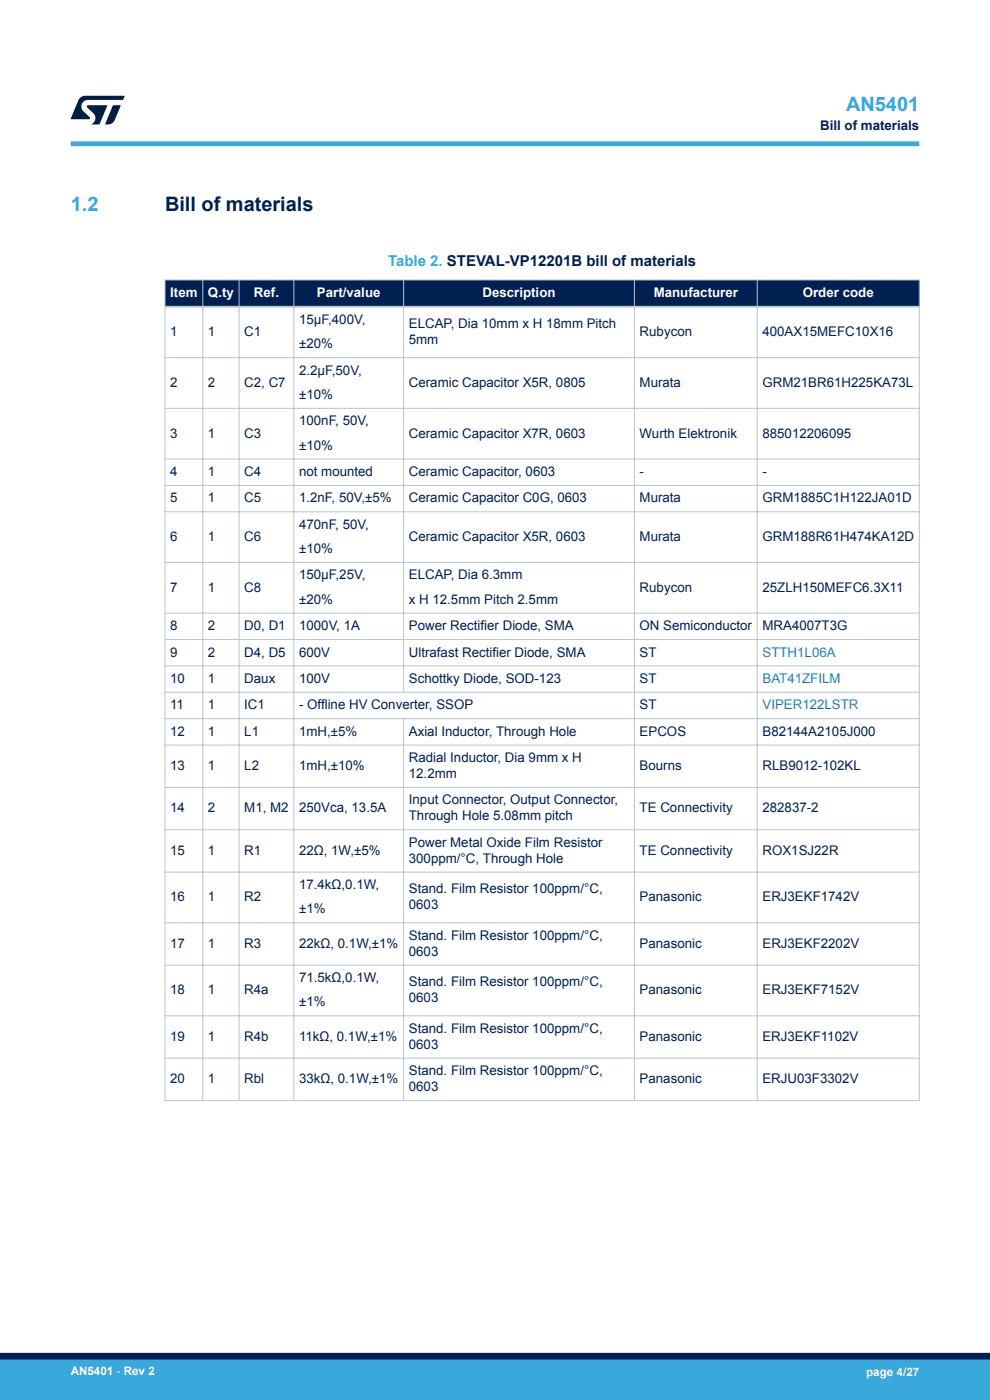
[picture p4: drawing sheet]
<svg xmlns="http://www.w3.org/2000/svg" width="210mm" height="297mm" viewBox="0 0 210 297" stroke-linecap="round" stroke-linejoin="round" font-family="sans-serif">
<defs><g id="words">
<g font-size="4.2" fill="#39a9dc">
<text x="179.5" y="23.5">AN5401</text>
<text x="15" y="44.8">1.2</text>
</g>
<text font-size="4.2" fill="#002052" x="35" y="44.8">Bill of materials</text>
<text font-size="3.2" fill="#39a9dc" x="82.3" y="56.4">Table 2. STEVAL-VP12201B bill of materials</text>
<g font-size="2.8" fill="#002052">
<text x="174" y="27.5">Bill of materials</text>
<text x="36.1" y="71.3">1</text>
<text x="44.1" y="71.3">1</text>
<text x="51.8" y="71.3">C1</text>
<text x="63.4" y="68.7">15µF,400V,</text>
<text x="86.7" y="69.6">ELCAP, Dia 10mm x H 18mm Pitch</text>
<text x="135.7" y="71.3">Rubycon</text>
<text x="161.7" y="71.3">400AX15MEFC10X16</text>
<text x="63.4" y="73.9">±20%</text>
<text x="86.7" y="73">5mm</text>
<text x="36.1" y="82.1">2</text>
<text x="44.1" y="82.1">2</text>
<text x="51.8" y="82.1">C2, C7</text>
<text x="63.4" y="79.5">2.2µF,50V,</text>
<text x="86.7" y="82.1">Ceramic Capacitor X5R, 0805</text>
<text x="135.7" y="82.1">Murata</text>
<text x="161.7" y="82.1">GRM21BR61H225KA73L</text>
<text x="63.4" y="84.6">±10%</text>
<text x="36.1" y="92.8">3</text>
<text x="44.1" y="92.8">1</text>
<text x="51.8" y="92.8">C3</text>
<text x="63.4" y="90.2">100nF, 50V,</text>
<text x="63.4" y="95.4">±10%</text>
<text x="86.7" y="92.8">Ceramic Capacitor X7R, 0603</text>
<text x="135.7" y="92.8">Wurth Elektronik</text>
<text x="161.7" y="92.8">885012206095</text>
<text x="36.1" y="101">4</text>
<text x="44.1" y="101">1</text>
<text x="51.8" y="101">C4</text>
<text x="63.4" y="101">not mounted</text>
<text x="86.7" y="101">Ceramic Capacitor, 0603</text>
<text x="135.7" y="101">-</text>
<text x="161.7" y="101">-</text>
<text x="36.1" y="106.6">5</text>
<text x="44.1" y="106.6">1</text>
<text x="51.8" y="106.6">C5</text>
<text x="63.4" y="106.6">1.2nF, 50V,±5%</text>
<text x="86.7" y="106.6">Ceramic Capacitor C0G, 0603</text>
<text x="135.7" y="106.6">Murata</text>
<text x="161.7" y="106.6">GRM1885C1H122JA01D</text>
<text x="63.4" y="112.2">470nF, 50V,</text>
<text x="36.1" y="114.8">6</text>
<text x="44.1" y="114.8">1</text>
<text x="51.8" y="114.8">C6</text>
<text x="63.4" y="117.3">±10%</text>
<text x="86.7" y="114.8">Ceramic Capacitor X5R, 0603</text>
<text x="135.7" y="114.8">Murata</text>
<text x="161.7" y="114.8">GRM188R61H474KA12D</text>
<text x="36.1" y="125.5">7</text>
<text x="44.1" y="125.5">1</text>
<text x="51.8" y="125.5">C8</text>
<text x="63.4" y="122.9">150µF,25V,</text>
<text x="86.7" y="122.9">ELCAP, Dia 6.3mm</text>
<text x="135.7" y="125.5">Rubycon</text>
<text x="161.7" y="125.5">25ZLH150MEFC6.3X11</text>
<text x="63.4" y="128.1">±20%</text>
<text x="86.7" y="128.1">x H 12.5mm Pitch 2.5mm</text>
<text x="36.1" y="133.7">8</text>
<text x="44.1" y="133.7">2</text>
<text x="51.8" y="133.7">D0, D1</text>
<text x="63.4" y="133.7">1000V, 1A</text>
<text x="86.7" y="133.7">Power Rectifier Diode, SMA</text>
<text x="135.7" y="133.7">ON Semiconductor</text>
<text x="161.7" y="133.7">MRA4007T3G</text>
<text x="36.1" y="139.3">9</text>
<text x="44.1" y="139.3">2</text>
<text x="51.8" y="139.3">D4, D5</text>
<text x="63.4" y="139.3">600V</text>
<text x="86.7" y="139.3">Ultrafast Rectifier Diode, SMA</text>
<text x="135.7" y="139.3">ST</text>
<text x="36.1" y="144.9">10</text>
<text x="44.1" y="144.9">1</text>
<text x="51.8" y="144.9">Daux</text>
<text x="63.4" y="144.9">100V</text>
<text x="86.7" y="144.9">Schottky Diode, SOD-123</text>
<text x="135.7" y="144.9">ST</text>
<text x="36.1" y="150.5">11</text>
<text x="44.1" y="150.5">1</text>
<text x="51.8" y="150.5">IC1</text>
<text x="63.4" y="150.5">- Offline HV Converter, SSOP</text>
<text x="135.7" y="150.5">ST</text>
<text x="36.1" y="156.1">12</text>
<text x="44.1" y="156.1">1</text>
<text x="51.8" y="156.1">L1</text>
<text x="63.4" y="156.1">1mH,±5%</text>
<text x="86.7" y="161.7">Radial Inductor, Dia 9mm x H</text>
<text x="86.7" y="156.1">Axial Inductor, Through Hole</text>
<text x="135.7" y="156.1">EPCOS</text>
<text x="161.7" y="156.1">B82144A2105J000</text>
<text x="36.1" y="163.4">13</text>
<text x="44.1" y="163.4">1</text>
<text x="51.8" y="163.4">L2</text>
<text x="63.4" y="163.4">1mH,±10%</text>
<text x="86.7" y="165.1">12.2mm</text>
<text x="135.7" y="163.4">Bourns</text>
<text x="161.7" y="163.4">RLB9012-102KL</text>
<text x="36.1" y="172.4">14</text>
<text x="44.1" y="172.4">2</text>
<text x="51.8" y="172.4">M1, M2</text>
<text x="63.4" y="172.4">250Vca, 13.5A</text>
<text x="86.7" y="170.7">Input Connector, Output Connector,</text>
<text x="135.7" y="172.4">TE Connectivity</text>
<text x="161.7" y="172.4">282837-2</text>
<text x="86.7" y="179.6">Power Metal Oxide Film Resistor</text>
<text x="86.7" y="174">Through Hole 5.08mm pitch</text>
<text x="36.1" y="181.3">15</text>
<text x="44.1" y="181.3">1</text>
<text x="51.8" y="181.3">R1</text>
<text x="63.4" y="181.3">22Ω, 1W,±5%</text>
<text x="86.7" y="183">300ppm/°C, Through Hole</text>
<text x="135.7" y="181.3">TE Connectivity</text>
<text x="161.7" y="181.3">ROX1SJ22R</text>
<text x="36.1" y="191.2">16</text>
<text x="44.1" y="191.2">1</text>
<text x="51.8" y="191.2">R2</text>
<text x="63.4" y="188.6">17.4kΩ,0.1W,</text>
<text x="86.7" y="189.5">Stand. Film Resistor 100ppm/°C,</text>
<text x="135.7" y="191.2">Panasonic</text>
<text x="161.7" y="191.2">ERJ3EKF1742V</text>
<text x="63.4" y="193.8">±1%</text>
<text x="86.7" y="192.9">0603</text>
<text x="36.1" y="201.1">17</text>
<text x="44.1" y="201.1">1</text>
<text x="51.8" y="201.1">R3</text>
<text x="63.4" y="201.1">22kΩ, 0.1W,±1%</text>
<text x="86.7" y="199.4">Stand. Film Resistor 100ppm/°C,</text>
<text x="86.7" y="202.8">0603</text>
<text x="135.7" y="201.1">Panasonic</text>
<text x="161.7" y="201.1">ERJ3EKF2202V</text>
<text x="63.4" y="208.4">71.5kΩ,0.1W,</text>
<text x="86.7" y="209.2">Stand. Film Resistor 100ppm/°C,</text>
<text x="36.1" y="210.9">18</text>
<text x="44.1" y="210.9">1</text>
<text x="51.8" y="210.9">R4a</text>
<text x="63.4" y="213.5">±1%</text>
<text x="86.7" y="212.6">0603</text>
<text x="135.7" y="210.9">Panasonic</text>
<text x="161.7" y="210.9">ERJ3EKF7152V</text>
<text x="36.1" y="220.8">19</text>
<text x="44.1" y="220.8">1</text>
<text x="51.8" y="220.8">R4b</text>
<text x="63.4" y="220.8">11kΩ, 0.1W,±1%</text>
<text x="86.7" y="219.1">Stand. Film Resistor 100ppm/°C,</text>
<text x="135.7" y="220.8">Panasonic</text>
<text x="161.7" y="220.8">ERJ3EKF1102V</text>
<text x="86.7" y="222.5">0603</text>
<text x="36.1" y="229.8">20</text>
<text x="44.1" y="229.8">1</text>
<text x="51.8" y="229.8">Rbl</text>
<text x="63.4" y="229.8">33kΩ, 0.1W,±1%</text>
<text x="86.7" y="228.1">Stand. Film Resistor 100ppm/°C,</text>
<text x="86.7" y="231.5">0603</text>
<text x="135.7" y="229.8">Panasonic</text>
<text x="161.7" y="229.8">ERJU03F3302V</text>
</g>
<g font-size="2.8" fill="#fff">
<text x="36.1" y="63">Item</text>
<text x="44.1" y="63">Q.ty</text>
<text x="53.9" y="63">Ref.</text>
<text x="67.2" y="63">Part/value</text>
<text x="102.3" y="63">Description</text>
<text x="138.7" y="63">Manufacturer</text>
<text x="170.3" y="63">Order code</text>
</g>
<g font-size="2.8" fill="#1f81af">
<text x="161.7" y="139.3">STTH1L06A</text>
<text x="161.7" y="144.9">BAT41ZFILM</text>
<text x="161.7" y="150.5">VIPER122LSTR</text>
</g>
<g font-size="2.5" fill="#fff">
<text x="15" y="291.6">AN5401 - Rev 2</text>
<text x="183.7" y="291.9">page 4/27</text>
</g>
</g></defs>
<g fill="#002052">
<path d="M35 59.4h160v5.7h-160z" fill-rule="evenodd"/>
<path d="M35 59.4h160v5.7h-160z" fill-rule="evenodd"/>
</g>
<g fill="none" stroke="#b9c4ca" stroke-width=".21">
<path d="M34.9 59.4h160.2M35 59.3v174.3M43 59.3v174.3M50.7 59.3v174.3M62.3 59.3v174.3M85.6 59.3v87.7M134.6 59.3v174.3M160.6 59.3v174.3M195 59.3v174.3M34.9 75.9h160.2M34.9 86.6h160.2M34.9 97.4h160.2"/>
<path d="M34.9 103h160.2M34.9 108.6h160.2M34.9 119.3h160.2M34.9 130.1h160.2M34.9 135.7h160.2M34.9 141.3h160.2M34.9 146.9h160.2M34.9 152.5h160.2M34.9 158.1h160.2M85.6 152.4v81.2M34.9 167h160.2M34.9 176h160.2"/>
<path d="M34.9 185h160.2M34.9 195.8h160.2M34.9 204.8h160.2M34.9 215.5h160.2M34.9 224.5h160.2M34.9 233.5h160.2"/>
</g>
<path d="M34.9 65.1h160.2" fill="none" stroke="#b9c4ca" stroke-width=".35"/>
<path d="M15 30.5h180" fill="none" stroke="#39a9dc" stroke-width="1"/>
<g fill="#001e41">
<path d="M17.1 20.7l.9-.4 8.4 .1-.3 .8h-7.4a1.4 1.4 0 0 0-1.3 .8 1.4 1.4 0 0 0 .2 1.5l1.4 1.3v.4l-4 .1 1.6-4.1z"/>
<path d="M24 22.4h1.6l-1.3 3.1a1.54 1.54 0 0 1-1.4 .9l-.6-.1z"/>
<path d="M18.5 22.4h4.2l-1.6 4h-1.7a1.48 1.48 0 0 0 .4-2.4l-1.3-1.2z"/>
</g>
<g fill="#39a9dc">
<path d="M0 288.4h210v8.6h-210z" fill-rule="evenodd"/>
<path d="M-.1 288.4h210.2v4.4h-210.2z" fill-rule="evenodd"/>
</g>
<path d="M0 287.7h210" fill="none" stroke="#002052" stroke-width="1.4"/>
<use href="#words"/>
</svg>
